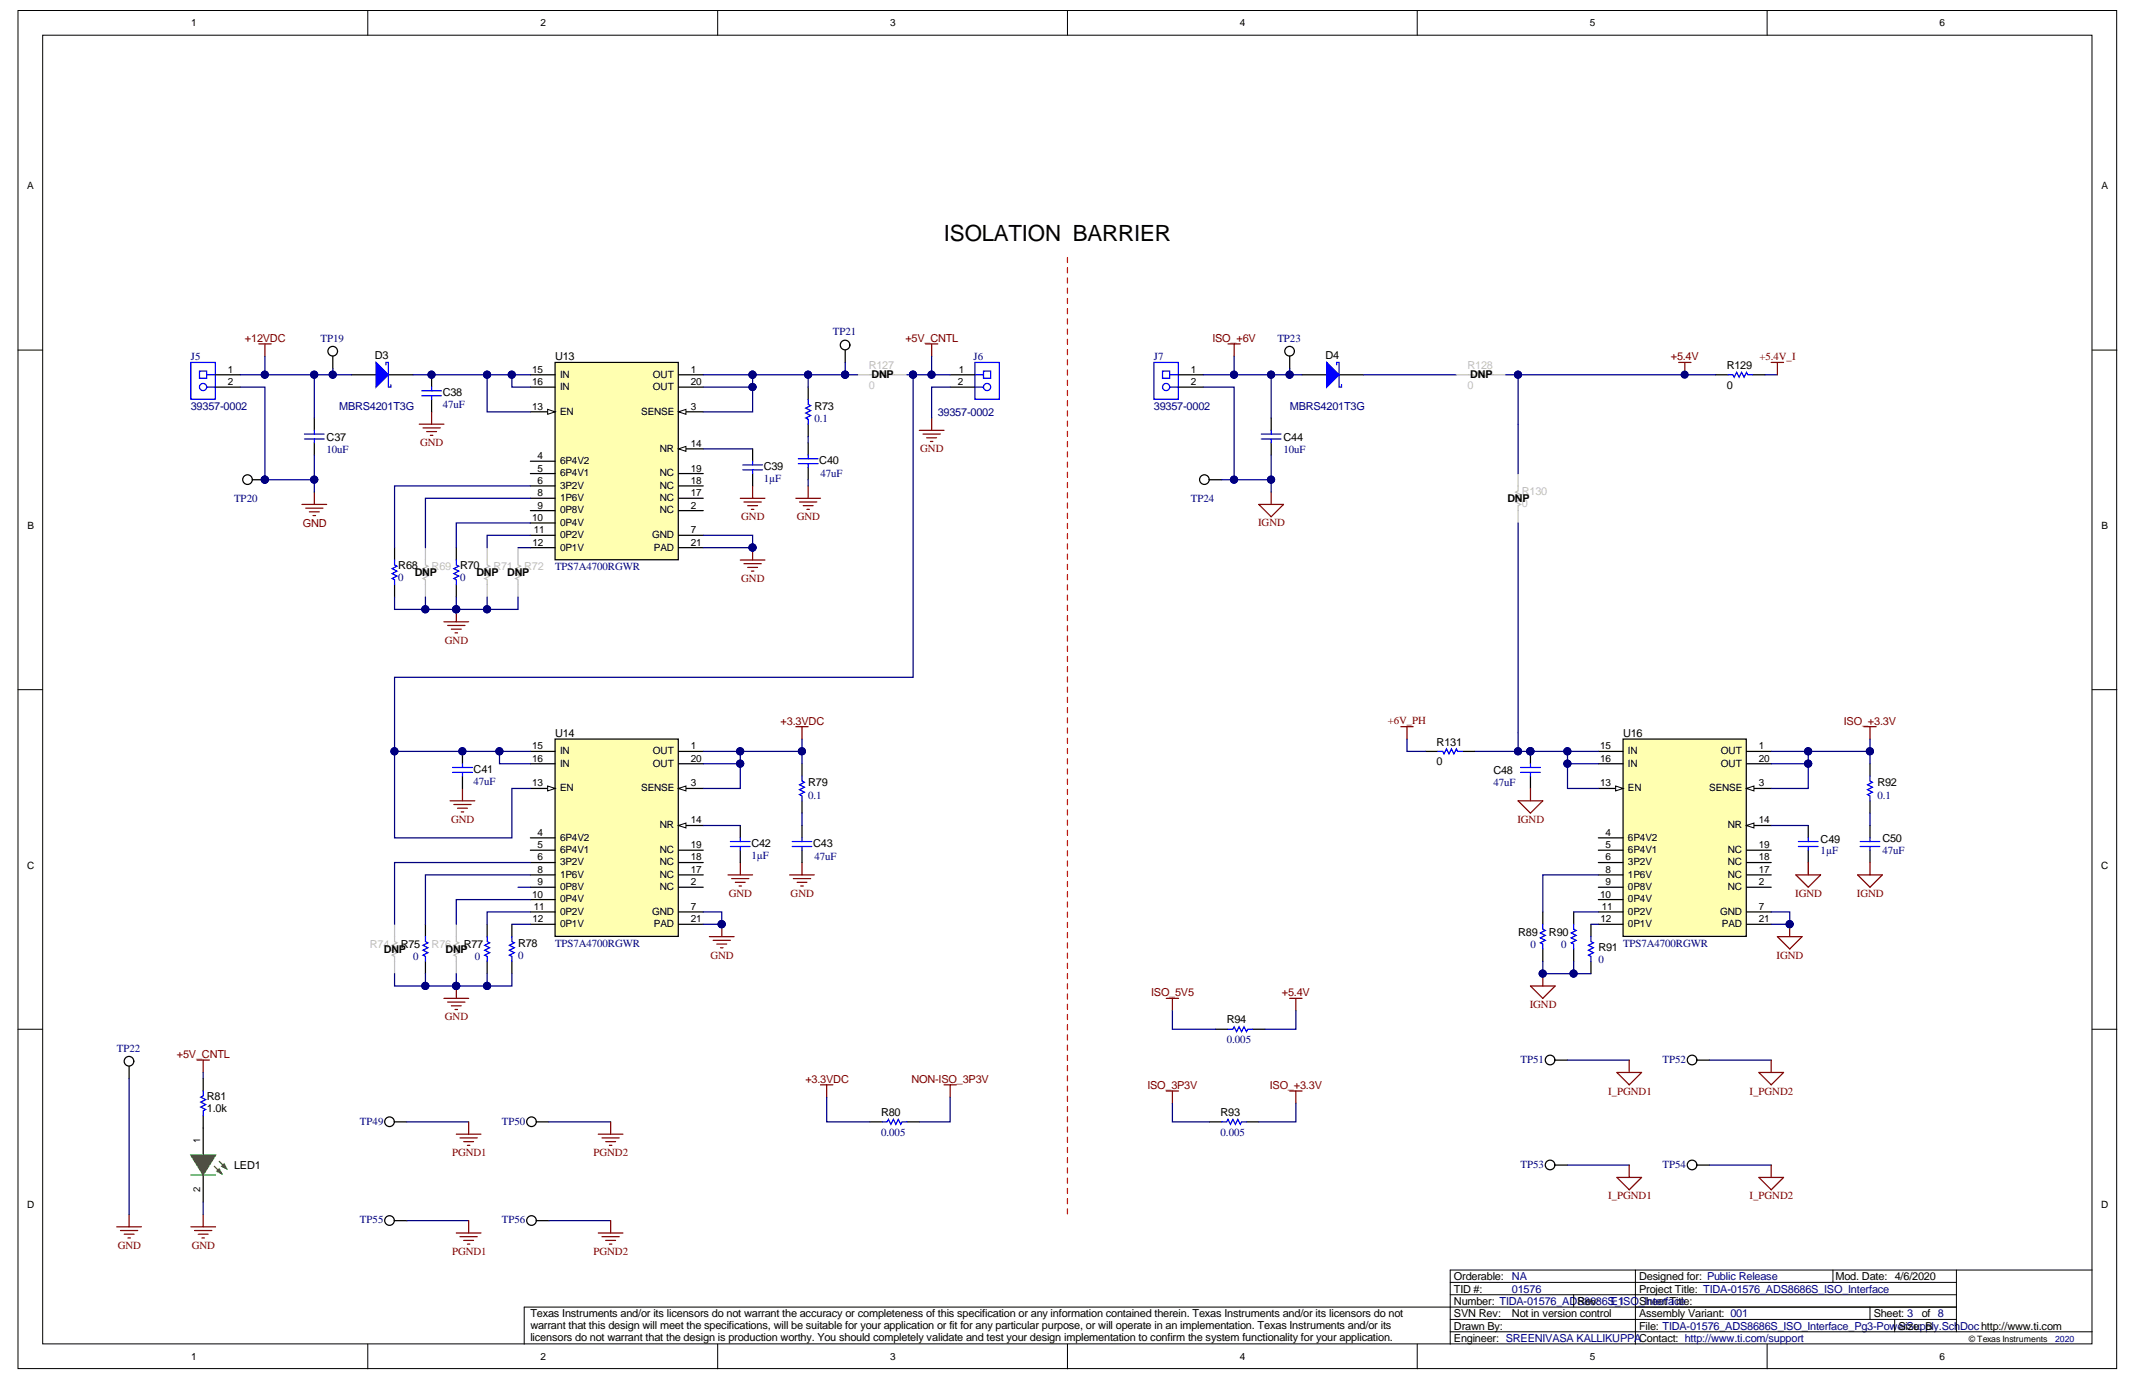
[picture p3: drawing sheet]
<svg xmlns="http://www.w3.org/2000/svg" width="432mm" height="279mm" viewBox="0 0 432 279" stroke-linecap="round" stroke-linejoin="round" font-family="sans-serif">
<defs><g id="words">
<text font-size="4.5" x="190.7" y="48.6">ISOLATION BARRIER</text>
<g font-size="2.2" fill="#800000">
<text x="49.5" y="69.1">+12VDC</text>
<text x="182.9" y="69.1">+5V_CNTL</text>
<text x="245" y="69.1">ISO_+6V</text>
<text x="337.6" y="72.8">+5.4V</text>
<text x="355.5" y="72.8">+5.4V_I</text>
<text x="84.9" y="90.2">GND</text>
<text x="186" y="91.4">GND</text>
<text x="61.2" y="106.4">GND</text>
<text x="149.8" y="105.1">GND</text>
<text x="161" y="105.1">GND</text>
<text x="254.2" y="106.4">IGND</text>
<text x="149.8" y="117.6">GND</text>
<text x="89.9" y="130.1">GND</text>
<text x="157.7" y="146.4">+3.3VDC</text>
<text x="280.4" y="146.4">+6V_PH</text>
<text x="372.6" y="146.4">ISO_+3.3V</text>
<text x="91.2" y="166.3">GND</text>
<text x="306.6" y="166.3">IGND</text>
<text x="147.3" y="181.2">GND</text>
<text x="159.8" y="181.2">GND</text>
<text x="362.7" y="181.2">IGND</text>
<text x="375.2" y="181.2">IGND</text>
<text x="143.5" y="193.7">GND</text>
<text x="359" y="193.7">IGND</text>
<text x="232.6" y="201.3">ISO_5V5</text>
<text x="259" y="201.3">+5.4V</text>
<text x="309.1" y="203.7">IGND</text>
<text x="89.9" y="206.2">GND</text>
<text x="35.7" y="213.8">+5V_CNTL</text>
<text x="162.7" y="218.8">+3.3VDC</text>
<text x="184.2" y="218.8">NON-ISO_3P3V</text>
<text x="231.8" y="220">ISO_3P3V</text>
<text x="256.6" y="220">ISO_+3.3V</text>
<text x="324.9" y="221.2">I_PGND1</text>
<text x="353.5" y="221.2">I_PGND2</text>
<text x="91.4" y="233.6">PGND1</text>
<text x="119.9" y="233.6">PGND2</text>
<text x="324.9" y="242.4">I_PGND1</text>
<text x="353.5" y="242.4">I_PGND2</text>
<text x="23.8" y="252.3">GND</text>
<text x="38.8" y="252.3">GND</text>
<text x="91.4" y="253.6">PGND1</text>
<text x="119.9" y="253.6">PGND2</text>
</g>
<g font-size="2.2" fill="#000080">
<text x="64.8" y="69">TP19</text>
<text x="168.3" y="67.8">TP21</text>
<text x="258.1" y="69">TP23</text>
<text x="38.6" y="72.8">J5</text>
<text x="196.7" y="72.8">J6</text>
<text x="233.2" y="72.8">J7</text>
<text x="38.6" y="82.8">39357-0002</text>
<text x="68.5" y="82.8">MBRS4201T3G</text>
<text x="89.5" y="82.5">47uF</text>
<text x="233.2" y="82.8">39357-0002</text>
<text x="260.6" y="82.8">MBRS4201T3G</text>
<text x="164.5" y="85.2">0.1</text>
<text x="189.5" y="84">39357-0002</text>
<text x="66" y="91.5">10uF</text>
<text x="259.3" y="91.5">10uF</text>
<text x="47.3" y="101.5">TP20</text>
<text x="154.3" y="97.5">1µF</text>
<text x="165.8" y="96.5">47uF</text>
<text x="240.6" y="101.5">TP24</text>
<text x="80.5" y="117.4">0</text>
<text x="92.9" y="117.4">0</text>
<text x="112.2" y="115.2">TPS7A4700RGWR</text>
<text x="95.7" y="158.6">47uF</text>
<text x="163.3" y="161.3">0.1</text>
<text x="301.8" y="158.9">47uF</text>
<text x="379.3" y="161.3">0.1</text>
<text x="151.8" y="173.6">1µF</text>
<text x="164.5" y="173.8">47uF</text>
<text x="367.9" y="172.6">1µF</text>
<text x="380.3" y="172.6">47uF</text>
<text x="112.2" y="191.3">TPS7A4700RGWR</text>
<text x="309.2" y="191.5">0</text>
<text x="315.5" y="191.5">0</text>
<text x="328" y="191.3">TPS7A4700RGWR</text>
<text x="83.5" y="194">0</text>
<text x="95.9" y="194">0</text>
<text x="104.7" y="193.8">0</text>
<text x="323" y="194.5">0</text>
<text x="23.6" y="212.5">TP22</text>
<text x="247.9" y="210.8">0.005</text>
<text x="307.2" y="214.7">TP51</text>
<text x="335.9" y="214.7">TP52</text>
<text x="72.7" y="227.2">TP49</text>
<text x="101.4" y="227.2">TP50</text>
<text x="178" y="229.5">0.005</text>
<text x="246.6" y="229.5">0.005</text>
<text x="307.2" y="236">TP53</text>
<text x="335.9" y="236">TP54</text>
<text x="72.7" y="247.2">TP55</text>
<text x="101.4" y="247.2">TP56</text>
<text x="305.5" y="261.2">01576</text>
<text x="305.5" y="258.7">NA</text>
<text x="383.4" y="268.7">erSupply.SchDochttp://www.ti.com</text>
</g>
<g font-size="2.2">
<text x="75.7" y="72.5">D3</text>
<text x="112.2" y="72.8">U13</text>
<text x="176.1" y="76.4">DNP</text>
<text x="267.8" y="72.5">D4</text>
<text x="297.1" y="76.4">DNP</text>
<text x="348.9" y="74.5">R129</text>
<text x="89.5" y="80">C38</text>
<text x="164.5" y="82.8">R73</text>
<text x="348.9" y="78.5">0</text>
<text x="66" y="89">C37</text>
<text x="259.3" y="89">C44</text>
<text x="154.3" y="95">C39</text>
<text x="165.5" y="93.8">C40</text>
<text x="304.6" y="101.4">DNP</text>
<text x="80.5" y="115">R68</text>
<text x="83.8" y="116.4">DNP</text>
<text x="92.9" y="115">R70</text>
<text x="96.3" y="116.4">DNP</text>
<text x="102.5" y="116.4">DNP</text>
<text x="112.2" y="148.9">U14</text>
<text x="328" y="148.9">U16</text>
<text x="290.3" y="154.6">0</text>
<text x="290.3" y="150.6">R131</text>
<text x="95.7" y="156.1">C41</text>
<text x="163.3" y="158.9">R79</text>
<text x="301.8" y="156.4">C48</text>
<text x="379.3" y="158.9">R92</text>
<text x="151.8" y="171.1">C42</text>
<text x="164.3" y="171.1">C43</text>
<text x="367.9" y="170.4">C49</text>
<text x="380.3" y="170.1">C50</text>
<text x="81" y="191.6">R75</text>
<text x="93.7" y="191.6">R77</text>
<text x="104.7" y="191.3">R78</text>
<text x="306.7" y="189.1">R89</text>
<text x="313" y="189.1">R90</text>
<text x="77.6" y="192.5">DNP</text>
<text x="90" y="192.5">DNP</text>
<text x="323" y="192.1">R91</text>
<text x="247.9" y="206.8">R94</text>
<text x="41.8" y="224.8">1.0k</text>
<text x="41.8" y="222.3">R81</text>
<text x="178" y="225.5">R80</text>
<text x="246.6" y="225.5">R93</text>
<text x="47.3" y="236.2">LED1</text>
<text x="293.8" y="263.7">Number: TIDA-01576_ADS8686SE_1ISO_Interface</text>
<text x="293.8" y="261.2">TID #:</text>
<text x="293.8" y="258.7">Orderable:</text>
<text x="318.7" y="263.7">Rev:</text>
<text x="331.2" y="263.7">Sheet Title:</text>
<text x="331.2" y="261.2">Project Title: TIDA-01576_ADS8686S_ISO_Interface</text>
<text x="331.2" y="258.7">Designed for: Public Release</text>
<text x="370.9" y="258.7">Mod. Date: 4/6/2020</text>
<text x="107.2" y="266.1">Texas Instruments and/or its licensors do not warrant the accuracy or completeness of this specification or any information contained therein. Texas Instruments and/or its licensors do not</text>
<text x="107.2" y="268.6">warrant that this design will meet the specifications, will be suitable for your application or fit for any particular purpose, or will operate in an implementation. Texas Instruments and/or its</text>
<text x="293.8" y="268.7">Drawn By:</text>
<text x="293.8" y="266.2">SVN Rev:</text>
<text x="305.5" y="266.2">Not in version control</text>
<text x="331.2" y="268.7">File: TIDA-01576_ADS8686S_ISO_Interface_Pg3-Pow</text>
<text x="331.2" y="266.2">Assembly Variant: 001</text>
<text x="378.6" y="266.2">Sheet: 3</text>
<text x="383.6" y="268.7">Size: B</text>
<text x="388.3" y="266.2">of 8</text>
<text x="107.2" y="271">licensors do not warrant that the design is production worthy. You should completely validate and test your design implementation to confirm the system functionality for your application.</text>
<text x="293.8" y="271.2">Engineer: SREENIVASA KALLIKUPPAContact: http://www.ti.com/support</text>
</g>
<g font-size="2.2" fill="#c0bebc">
<text x="175.5" y="74.5">R127</text>
<text x="296.5" y="74.5">R128</text>
<text x="175.5" y="78.5">0</text>
<text x="296.5" y="78.5">0</text>
<text x="307.5" y="100">R130</text>
<text x="307.5" y="102.5">0</text>
<text x="87.2" y="115.2">R69</text>
<text x="99.7" y="115.2">R71</text>
<text x="105.9" y="115.2">R72</text>
<text x="74.7" y="191.6">R74</text>
<text x="87.2" y="191.6">R76</text>
</g>
<g font-size="2">
<text x="38.6" y="5.3">1</text>
<text x="109.2" y="5.3">2</text>
<text x="179.8" y="5.3">3</text>
<text x="250.5" y="5.3">4</text>
<text x="321.2" y="5.3">5</text>
<text x="391.9" y="5.3">6</text>
<text x="5.5" y="38.3">A</text>
<text x="424.6" y="38.3">A</text>
<text x="46" y="75.3">1</text>
<text x="46" y="77.8">2</text>
<text x="107.5" y="75.3">15</text>
<text x="107.5" y="77.8">16</text>
<text x="113.2" y="76.3">IN</text>
<text x="131.9" y="76.3">OUT</text>
<text x="139.6" y="75.3">1</text>
<text x="139.6" y="77.8">20</text>
<text x="193.5" y="77.8">2</text>
<text x="193.8" y="75.3">1</text>
<text x="240.6" y="75.3">1</text>
<text x="240.6" y="77.8">2</text>
<text x="107.5" y="82.8">13</text>
<text x="113.2" y="83.8">EN</text>
<text x="113.2" y="78.8">IN</text>
<text x="129.6" y="83.8">SENSE</text>
<text x="131.9" y="78.8">OUT</text>
<text x="139.6" y="82.8">3</text>
<text x="108.6" y="92.8">4</text>
<text x="108.6" y="95.3">5</text>
<text x="113.2" y="93.8">6P4V2</text>
<text x="133.3" y="91.3">NR</text>
<text x="139.6" y="90.3">14</text>
<text x="139.6" y="95.3">19</text>
<text x="108.6" y="97.8">6</text>
<text x="108.6" y="100.3">8</text>
<text x="113.2" y="96.3">6P4V1</text>
<text x="113.2" y="98.8">3P2V</text>
<text x="113.2" y="101.3">1P6V</text>
<text x="133.3" y="101.3">NC</text>
<text x="133.3" y="98.8">NC</text>
<text x="133.3" y="96.3">NC</text>
<text x="139.6" y="100.3">17</text>
<text x="139.6" y="97.8">18</text>
<text x="5.5" y="106.9">B</text>
<text x="107.5" y="105.3">10</text>
<text x="107.8" y="107.8">11</text>
<text x="108.6" y="102.8">9</text>
<text x="113.2" y="103.8">0P8V</text>
<text x="113.2" y="106.3">0P4V</text>
<text x="133.3" y="103.8">NC</text>
<text x="139.6" y="102.8">2</text>
<text x="139.6" y="107.8">7</text>
<text x="424.6" y="106.9">B</text>
<text x="107.6" y="110.2">12</text>
<text x="113.2" y="108.7">0P2V</text>
<text x="113.2" y="111.2">0P1V</text>
<text x="131.8" y="108.7">GND</text>
<text x="132.1" y="111.2">PAD</text>
<text x="139.6" y="110.2">21</text>
<text x="107.5" y="151.4">15</text>
<text x="107.5" y="153.9">16</text>
<text x="113.2" y="152.4">IN</text>
<text x="113.2" y="154.9">IN</text>
<text x="131.9" y="152.4">OUT</text>
<text x="131.9" y="154.9">OUT</text>
<text x="139.6" y="151.4">1</text>
<text x="139.6" y="153.9">20</text>
<text x="323.3" y="151.4">15</text>
<text x="323.3" y="153.9">16</text>
<text x="329" y="152.4">IN</text>
<text x="329" y="154.9">IN</text>
<text x="347.7" y="152.4">OUT</text>
<text x="347.7" y="154.9">OUT</text>
<text x="355.4" y="151.4">1</text>
<text x="355.4" y="153.9">20</text>
<text x="107.5" y="158.9">13</text>
<text x="113.2" y="159.9">EN</text>
<text x="129.6" y="159.9">SENSE</text>
<text x="139.6" y="158.9">3</text>
<text x="323.3" y="158.9">13</text>
<text x="329" y="159.9">EN</text>
<text x="345.4" y="159.9">SENSE</text>
<text x="355.4" y="158.9">3</text>
<text x="133.3" y="167.4">NR</text>
<text x="139.6" y="166.4">14</text>
<text x="349.1" y="167.4">NR</text>
<text x="355.4" y="166.4">14</text>
<text x="108.6" y="168.9">4</text>
<text x="108.6" y="171.4">5</text>
<text x="108.6" y="173.9">6</text>
<text x="113.2" y="169.9">6P4V2</text>
<text x="113.2" y="172.4">6P4V1</text>
<text x="133.3" y="172.4">NC</text>
<text x="139.6" y="173.9">18</text>
<text x="139.6" y="171.4">19</text>
<text x="324.4" y="168.9">4</text>
<text x="324.4" y="171.4">5</text>
<text x="324.4" y="173.9">6</text>
<text x="329" y="169.9">6P4V2</text>
<text x="329" y="172.4">6P4V1</text>
<text x="349.1" y="172.4">NC</text>
<text x="355.4" y="173.9">18</text>
<text x="355.4" y="171.4">19</text>
<text x="5.5" y="175.5">C</text>
<text x="108.6" y="176.4">8</text>
<text x="108.6" y="178.9">9</text>
<text x="113.2" y="174.9">3P2V</text>
<text x="113.2" y="177.4">1P6V</text>
<text x="113.2" y="179.9">0P8V</text>
<text x="133.3" y="179.9">NC</text>
<text x="133.3" y="177.4">NC</text>
<text x="133.3" y="174.9">NC</text>
<text x="139.6" y="178.9">2</text>
<text x="139.6" y="176.4">17</text>
<text x="324.4" y="176.4">8</text>
<text x="324.4" y="178.9">9</text>
<text x="329" y="174.9">3P2V</text>
<text x="329" y="177.4">1P6V</text>
<text x="329" y="179.9">0P8V</text>
<text x="349.1" y="179.9">NC</text>
<text x="349.1" y="177.4">NC</text>
<text x="349.1" y="174.9">NC</text>
<text x="355.4" y="178.9">2</text>
<text x="355.4" y="176.4">17</text>
<text x="424.6" y="175.5">C</text>
<text x="107.5" y="181.4">10</text>
<text x="107.8" y="183.9">11</text>
<text x="113.2" y="182.4">0P4V</text>
<text x="113.2" y="184.9">0P2V</text>
<text x="131.8" y="184.9">GND</text>
<text x="139.6" y="183.9">7</text>
<text x="323.3" y="181.4">10</text>
<text x="323.6" y="183.9">11</text>
<text x="329" y="182.4">0P4V</text>
<text x="329" y="184.9">0P2V</text>
<text x="347.6" y="184.9">GND</text>
<text x="355.4" y="183.9">7</text>
<text x="107.6" y="186.3">12</text>
<text x="113.2" y="187.3">0P1V</text>
<text x="132.1" y="187.3">PAD</text>
<text x="139.6" y="186.3">21</text>
<text x="323.4" y="186.3">12</text>
<text x="329" y="187.3">0P1V</text>
<text x="347.9" y="187.3">PAD</text>
<text x="355.4" y="186.3">21</text>
<text x="5.5" y="244.1">D</text>
<text x="424.6" y="244.1">D</text>
<text x="38.6" y="274.8">1</text>
<text x="109.2" y="274.8">2</text>
<text x="179.8" y="274.8">3</text>
<text x="250.5" y="274.8">4</text>
<text x="321.2" y="274.8">5</text>
<text x="391.9" y="274.8">6</text>
</g>
<g font-size="1.9">
<text x="40.5" y="230.9" transform="rotate(-90 40.5 230.9)">1</text>
<text x="40.5" y="240.9" transform="rotate(-90 40.5 240.9)">2</text>
</g>
<text font-size="1.8" x="397.8" y="271.2">© Texas Instruments</text>
<text font-size="1.8" fill="#000080" x="415.3" y="271.2">2020</text>
</g></defs>
<g fill="#fff" stroke="#000" stroke-width=".2">
<path d="M3.6 2.1h424.1v274.4h-424.1z"/>
<path d="M8.6 7.1h414.1v264.4h-414.1z"/>
</g>
<g fill="none" stroke="#000" stroke-width=".2">
<path d="M74.3 2.1v5M145 2.1v5M215.7 2.1v5M286.4 2.1v5M357.1 2.1v5M3.6 70.7h5M422.8 70.7h4.9M3.6 139.4h5M422.8 139.4h4.9M3.6 208h5M422.8 208h4.9M293 259.1h102.3"/>
<path d="M330.4 256.6h-37.4v15M370.4 256.6v2.5M395.3 256.6v12.5M422.8 256.6h-92.4v15M74.3 271.6v5M145 271.6v5M215.7 271.6v5M286.4 271.6v5M293 269.1h129.8M293 266.6h102.3M293 261.6h102.3M318 261.6v2.5"/>
<path d="M357.1 271.6v5M377.8 264.1v2.5M382.8 266.6v2.5M395.3 264.1h-289.4v7.5"/>
</g>
<path d="M190.7 44.5h47.4v5h-47.4z" fill="#fff" stroke="#fff" stroke-width=".2"/>
<path d="M215.7 52v193.4" fill="none" stroke="#f00" stroke-width=".25" stroke-dasharray="1 1"/>
<g fill="none" stroke="#800000" stroke-width=".25">
<path d="M52.3 69.5h2.5M53.5 69.5v2.5M63.5 99.4v2.5M84.7 85.7h5M85.5 86.5h3.5M86.2 87.2h2M87 88h.5M87.2 83.2v2.5M152.1 98.2v2.5M163.3 98.2v2.5M61 101.9h5M61.8 102.7h3.5"/>
<path d="M62.5 103.4h2M63.3 104.2h.5M149.6 100.7h5M149.6 113.2h5M150.3 101.4h3.5M150.3 113.9h3.5M151.1 102.2h2M151.1 114.7h2M151.8 102.9h.5M151.8 115.4h.5M152.1 110.7v2.5M160.8 100.7h5"/>
<path d="M161.6 101.4h3.4M162.3 102.2h2M163 102.9h.5M89.7 125.6h5M90.5 126.4h3.4M91.2 127.1h2M91.9 127.9h.5M92.2 123.1v2.5M376.6 146.8h2.5M377.8 146.8v2.5"/>
</g>
<g fill="#000080" stroke="#000080" stroke-width=".2">
<circle cx="152" cy="110.6" r=".72"/>
<circle cx="92.2" cy="123.1" r=".72"/>
</g>
<path d="M71 75.7h5M78.5 75.7h5M63.5 84.5v2.5M63.5 89.5v2.4" fill="none" stroke="#000" stroke-width=".25"/>
<path d="M61.5 87.7h4M61.5 88.7h4M63.5 87v.7M63.5 88.7v.8" fill="none" stroke="#00f" stroke-width=".25"/>
<path d="M76 73.2l2.5 2.5-2.5 2.5z" fill="#00f"/>
<path d="M76 73.2l2.5 2.5-2.5 2.5zM78 73.7v-.5h.5v5h.5v-.5M254.9 87.7h3.9M254.9 88.7h3.9M256.9 87v.7M256.9 88.7v.8" fill="none" stroke="#00f" stroke-width=".25"/>
<path d="M248.1 69.5h2.5M249.4 69.5v2.5M39.8 214.2h2.5M41.1 214.2v2.5M38.6 247.9h5M39.3 248.6h3.5M40.1 249.4h2M40.8 250.1h.5M41.1 245.4v2.5" fill="none" stroke="#800000" stroke-width=".25"/>
<path d="M263.1 75.7h5M270.6 75.7h5M256.9 84.5v2.5M256.9 89.5v2.4" fill="none" stroke="#000" stroke-width=".25"/>
<path d="M268.1 73.2l2.5 2.5-2.5 2.5z" fill="#00f"/>
<path d="M268.1 73.2l2.5 2.5-2.5 2.5zM270.1 73.7v-.5h.5v5h.5v-.5M307.2 155.1h4M307.2 156.1h4M309.2 154.3v.8M309.2 156.1v.7M246.9 226.7h1l.2-.5 .5 1 .5-1 .5 1 .5-1 .5 1 .3-.5h1" fill="none" stroke="#00f" stroke-width=".25"/>
<path d="M309.2 151.8v2.5M309.2 156.8v2.5M244.4 226.7h2.5M251.9 226.7h2.5" fill="none" stroke="#000" stroke-width=".25"/>
<circle cx="309.2" cy="151.8" r=".72" fill="#000080" stroke="#000080" stroke-width=".2"/>
<path d="M187 69.5h2.5M188.2 69.5v2.5" fill="none" stroke="#800000" stroke-width=".25"/>
<path d="M38.6 73.2h4.9v7.5h-4.9z" fill="#fff" stroke="#00f" stroke-width=".25"/>
<path d="M41.8 78.2h1.8" fill="none" stroke="#00f" stroke-width=".25"/>
<circle cx="41" cy="78.2" r=".72" fill="#fff" stroke="#00f" stroke-width=".25"/>
<path d="M41.8 75.7h1.8" fill="none" stroke="#00f" stroke-width=".25"/>
<path d="M43.6 75.7h4.9M43.6 78.2h4.9" fill="none" stroke="#000" stroke-width=".25"/>
<path d="M40.3 75h1.5v1.4h-1.5z" fill="#fff" stroke="#00f" stroke-width=".25"/>
<circle cx="67.2" cy="71" r=".97" fill="#fff" stroke="#000" stroke-width=".25"/>
<path d="M67.3 72v2.5" fill="none" stroke="#000" stroke-width=".25"/>
<circle cx="50" cy="96.9" r=".97" fill="#fff" stroke="#000" stroke-width=".25"/>
<path d="M51 96.9h2.5" fill="none" stroke="#000" stroke-width=".25"/>
<circle cx="53.5" cy="96.9" r=".72" fill="#000080" stroke="#000080" stroke-width=".2"/>
<circle cx="170.8" cy="69.7" r=".97" fill="#fff" stroke="#000" stroke-width=".25"/>
<path d="M170.8 70.7v2.5" fill="none" stroke="#000" stroke-width=".25"/>
<circle cx="260.6" cy="71" r=".97" fill="#fff" stroke="#000" stroke-width=".25"/>
<path d="M260.6 72v2.5M377.8 166.8v2.5M377.8 171.8v2.5" fill="none" stroke="#000" stroke-width=".25"/>
<path d="M375.9 170h3.9M375.9 171h3.9M377.8 169.3v.7M377.8 171v.8" fill="none" stroke="#00f" stroke-width=".25"/>
<path d="M233.2 73.2h4.9v7.5h-4.9z" fill="#fff" stroke="#00f" stroke-width=".25"/>
<path d="M236.4 78.2h1.7" fill="none" stroke="#00f" stroke-width=".25"/>
<circle cx="235.6" cy="78.2" r=".72" fill="#fff" stroke="#00f" stroke-width=".25"/>
<path d="M236.4 75.7h1.7" fill="none" stroke="#00f" stroke-width=".25"/>
<path d="M238.1 75.7h5M238.1 78.2h5" fill="none" stroke="#000" stroke-width=".25"/>
<path d="M234.9 75h1.4v1.4h-1.4z" fill="#fff" stroke="#00f" stroke-width=".25"/>
<circle cx="243.4" cy="96.9" r=".97" fill="#fff" stroke="#000" stroke-width=".25"/>
<g fill="none" stroke="#000" stroke-width=".25">
<path d="M244.4 96.9h2.5M377.8 154.3v2.5M365.4 166.8v2.5M365.4 171.8v2.5M377.8 161.8v2.5M311.7 184.3v2.5M311.7 191.8v2.4M318 184.3v2.5M318 191.8v2.4M321.5 186.8v2.5M321.5 194.2v2.5M245.6 208h2.5"/>
<path d="M253.1 208h2.5"/>
</g>
<path d="M377.8 156.8v1l.5 .3-1 .5 1 .5-1 .5 1 .5-1 .5 .5 .2v1M363.4 170h4M363.4 171h4M365.4 169.3v.7M365.4 171v.8M311.7 186.8v1l.5 .2-1 .5 1 .5-1 .5 1 .5-1 .5 .5 .3v1M318 186.8v1l.5 .2-1 .5 1 .5-1 .5 1 .5-1 .5 .5 .3v1M321.5 189.3v1l.5 .2-1 .5 1 .5-1 .5 1 .5-1 .5 .5 .3v.9M248.1 208h1l.3-.5 .5 1 .5-1 .5 1 .5-1 .5 1 .2-.5h1" fill="none" stroke="#00f" stroke-width=".25"/>
<path d="M235.6 201.7h2.5M236.9 201.7v2.5M260.6 201.7h2.5M261.8 201.7v2.5M235.6 220.4h2.5M236.9 220.4v2.5M260.6 220.4h2.5M261.8 220.4v2.5" fill="none" stroke="#800000" stroke-width=".25"/>
<path d="M197 73.2h4.9v7.5h-4.9z" fill="#fff" stroke="#00f" stroke-width=".25"/>
<path d="M197 78.2h1.7" fill="none" stroke="#00f" stroke-width=".25"/>
<circle cx="199.4" cy="78.2" r=".72" fill="#fff" stroke="#00f" stroke-width=".25"/>
<path d="M197 75.7h1.7" fill="none" stroke="#00f" stroke-width=".25"/>
<path d="M192 75.7h5M192 78.2h5" fill="none" stroke="#000" stroke-width=".25"/>
<path d="M198.7 75h1.5v1.4h-1.5z" fill="#fff" stroke="#00f" stroke-width=".25"/>
<path d="M185.8 87h4.9M186.5 87.7h3.5M187.2 88.5h2M188 89.2h.5M188.2 84.5v2.5M23.6 247.9h5M24.3 248.6h3.5M25.1 249.4h2M25.8 250.1h.5M26.1 245.4v2.5" fill="none" stroke="#800000" stroke-width=".25"/>
<circle cx="26.1" cy="214.4" r=".97" fill="#fff" stroke="#000" stroke-width=".25"/>
<path d="M26.1 215.5v2.5" fill="none" stroke="#000" stroke-width=".25"/>
<g fill="none" stroke="#800000" stroke-width=".25">
<path d="M339.2 73.2h2.5M340.4 73.2v2.5M93.4 159.3v2.5M160.8 146.8h2.5M162.1 146.8v2.5M91 161.8h4.9M91.7 162.6h3.5M92.4 163.3h2M93.2 164.1h.5M147.1 176.8h5M147.8 177.5h3.5M148.6 178.3h2"/>
<path d="M149.3 179h.5M149.6 174.3v2.5M159.6 176.8h4.9M160.3 177.5h3.5M161.1 178.3h1.9M161.8 179h.5M162.1 174.3v2.5M92.2 199.2v2.5M143.3 189.3h5M144.1 190h3.5M144.8 190.8h2M145.6 191.5h.5"/>
<path d="M145.8 186.8v2.5M89.7 201.7h5M90.5 202.5h3.4M91.2 203.2h2M91.9 204h.5M165.8 219.2h2.5M167 219.2v2.5M190.7 219.2h2.5M192 219.2v2.5"/>
</g>
<g fill="#000080" stroke="#000080" stroke-width=".2">
<circle cx="145.8" cy="186.7" r=".72"/>
<circle cx="92.2" cy="199.2" r=".72"/>
<circle cx="340.4" cy="75.7" r=".72"/>
</g>
<path d="M112.2 149.3h24.9v39.9h-24.9z" fill="#ffffb0" stroke="#000" stroke-width=".25"/>
<path d="M137.1 151.8h5M137.1 159.3h5M137.1 179.3h5" fill="none" stroke="#000" stroke-width=".25"/>
<path d="M137.1 159.3l1.5-.5v1z" fill="#fff"/>
<path d="M137.1 159.3l1.5-.5v1z" fill="none" stroke="#000" stroke-width=".2"/>
<path d="M107.2 159.3h5M107.2 169.3h5M107.2 171.8h5M107.2 174.3h5M107.2 176.8h5M107.2 179.3h5M107.2 184.3h5M107.2 181.8h5M107.2 186.8h5M137.1 184.3h5" fill="none" stroke="#000" stroke-width=".25"/>
<path d="M110.7 158.8l1.5 .5-1.5 .5z" fill="#fff"/>
<path d="M110.7 158.8l1.5 .5-1.5 .5z" fill="none" stroke="#000" stroke-width=".2"/>
<path d="M137.1 166.8h5" fill="none" stroke="#000" stroke-width=".25"/>
<path d="M137.1 166.8l1.5-.5v1z" fill="#fff"/>
<path d="M137.1 166.8l1.5-.5v1z" fill="none" stroke="#000" stroke-width=".2"/>
<path d="M107.2 151.8h5M107.2 154.3h5M137.1 154.3h5M137.1 176.8h5M137.1 174.3h5M137.1 171.8h5M137.1 186.8h5" fill="none" stroke="#000" stroke-width=".25"/>
<path d="M112.2 73.2h24.9v39.9h-24.9z" fill="#ffffb0" stroke="#000" stroke-width=".25"/>
<path d="M137.1 75.7h5M137.1 83.2h5M137.1 103.2h5" fill="none" stroke="#000" stroke-width=".25"/>
<path d="M137.1 83.2l1.5-.5v1z" fill="#fff"/>
<path d="M137.1 83.2l1.5-.5v1z" fill="none" stroke="#000" stroke-width=".2"/>
<path d="M107.2 93.2h5M107.2 95.7h5M107.2 98.2h5M107.2 83.2h5M107.2 108.2h5M107.2 100.7h5M107.2 103.2h5M107.2 105.7h5M107.2 110.7h5M137.1 108.2h5" fill="none" stroke="#000" stroke-width=".25"/>
<path d="M110.7 82.7l1.5 .5-1.5 .5z" fill="#fff"/>
<path d="M110.7 82.7l1.5 .5-1.5 .5z" fill="none" stroke="#000" stroke-width=".2"/>
<path d="M137.1 90.7h5" fill="none" stroke="#000" stroke-width=".25"/>
<path d="M137.1 90.7l1.5-.5v1z" fill="#fff"/>
<path d="M137.1 90.7l1.5-.5v1z" fill="none" stroke="#000" stroke-width=".2"/>
<g fill="none" stroke="#000" stroke-width=".25">
<path d="M87.2 75.7v2.5M107.2 75.7h5M107.2 78.2h5M137.1 78.2h5M163.3 78.2v2.5M87.2 80.7v2.5M137.1 98.2h5M137.1 95.7h5M152.1 90.7v2.5M152.1 95.7v2.5M163.3 85.7v2.5M163.3 89.5v2.4"/>
<path d="M163.3 94.4v2.5M79.7 110.7v2.5M79.7 118.1v2.5M92.2 110.7v2.5M92.2 118.1v2.5M137.1 100.7h5M137.1 110.7h5M93.4 151.8v2.5M93.4 156.8v2.5M162.1 154.3v2.5M149.6 166.8v2.5M149.6 171.8v2.5"/>
<path d="M162.1 161.8v2.5M162.1 166.8v2.5M162.1 171.8v2.5M86 186.8v2.5M86 194.2v2.5M98.4 186.8v2.5M98.4 194.2v2.5M103.4 186.8v2.5M103.4 194.2v2.5M175.8 226.7h2.5M183.3 226.7h2.5"/>
</g>
<g fill="#000080" stroke="#000080" stroke-width=".2">
<circle cx="87.2" cy="75.7" r=".72"/>
<circle cx="93.4" cy="151.8" r=".72"/>
</g>
<g fill="none" stroke="#00f" stroke-width=".25">
<path d="M85.2 79h4M85.2 80h4M87.2 78.2v.8M87.2 80v.7M150.1 93.9h4M150.1 94.9h4M152.1 93.2v.7M152.1 94.9v.8M161.3 92.7h4M161.3 93.7h4M163.3 80.7v1l.5 .3-1 .5 1 .5-1 .5 1 .5-1 .5 .5 .2v1M163.3 91.9v.8"/>
<path d="M163.3 93.7v.7M79.7 113.2v1l.5 .2-1 .5 1 .5-1 .5 1 .5-1 .5 .5 .2v1M92.2 113.2v1l.5 .2-1 .5 1 .5-1 .5 1 .5-1 .5 .5 .2v1M91.5 155.1h3.9M91.5 156.1h3.9M93.4 154.3v.8M93.4 156.1v.7M162.1 156.8v1l.5 .3-1 .5 1 .5-1 .5 1 .5-1 .5 .5 .2v1M147.6 170h4M147.6 171h4M149.6 169.3v.7M149.6 171v.8"/>
<path d="M160.1 170h3.9M160.1 171h3.9M162.1 169.3v.7M162.1 171v.8M86 189.3v1l.5 .2-1 .5 1 .5-1 .5 1 .5-1 .5 .5 .3v.9M98.4 189.3v1l.5 .2-1 .5 1 .5-1 .5 1 .5-1 .5 .5 .3v.9M103.4 189.3v1l.5 .2-1 .5 1 .5-1 .5 1 .5-1 .5 .5 .3v.9M178.3 226.7h1l.2-.5 .5 1 .5-1 .5 1 .5-1 .5 1 .3-.5h1"/>
</g>
<path d="M86 110.7v3.5l.5 .2-1 .5 1 .5-1 .5 1 .5-1 .5 .5 .2v3.5M98.4 110.7v3.5l.5 .2-1 .5 1 .5-1 .5 1 .5-1 .5 .5 .2v3.5M104.7 110.7v3.5l.5 .2-1 .5 1 .5-1 .5 1 .5-1 .5 .5 .2v3.5M79.7 186.8v3.5l.5 .2-1 .5 1 .5-1 .5 1 .5-1 .5 .5 .3v3.4M92.2 186.8v3.5l.5 .2-1 .5 1 .5-1 .5 1 .5-1 .5 .5 .3v3.4" fill="none" stroke="#c0bebc" stroke-width=".25"/>
<path d="M328 149.3h24.9v39.9h-24.9z" fill="#ffffb0" stroke="#000" stroke-width=".25"/>
<path d="M352.9 151.8h5M352.9 159.3h5M352.9 179.3h5" fill="none" stroke="#000" stroke-width=".25"/>
<path d="M352.9 159.3l1.5-.5v1z" fill="#fff"/>
<path d="M352.9 159.3l1.5-.5v1z" fill="none" stroke="#000" stroke-width=".2"/>
<path d="M323 159.3h5M323 169.3h5M323 171.8h5M323 174.3h5M323 176.8h5M323 179.3h5M323 184.3h5M323 181.8h5M323 186.8h5M352.9 184.3h5" fill="none" stroke="#000" stroke-width=".25"/>
<path d="M326.5 158.8l1.5 .5-1.5 .5z" fill="#fff"/>
<path d="M326.5 158.8l1.5 .5-1.5 .5z" fill="none" stroke="#000" stroke-width=".2"/>
<path d="M352.9 166.8h5" fill="none" stroke="#000" stroke-width=".25"/>
<path d="M352.9 166.8l1.5-.5v1z" fill="#fff"/>
<path d="M352.9 166.8l1.5-.5v1z" fill="none" stroke="#000" stroke-width=".2"/>
<path d="M323 151.8h5M323 154.3h5M352.9 154.3h5M352.9 176.8h5M352.9 174.3h5M352.9 171.8h5M352.9 186.8h5" fill="none" stroke="#000" stroke-width=".25"/>
<path d="M43.3 235.7l1.5 1.5M44.3 234.7l1.5 1.5" fill="none" stroke="#00bf00" stroke-width=".25"/>
<path d="M44.3 236.2l.5 1-1-.5z" fill="#00bf00"/>
<path d="M44.3 236.2l.5 1-1-.5z" fill="none" stroke="#00bf00" stroke-width=".25"/>
<path d="M45.3 235.2l.5 1-1-.5z" fill="#00bf00"/>
<path d="M45.3 235.2l.5 1-1-.5z" fill="none" stroke="#00bf00" stroke-width=".25"/>
<path d="M41.1 227.9v5.5M41.1 237.4v5.5" fill="none" stroke="#000" stroke-width=".25"/>
<path d="M38.6 233.4h5l-2.5 4z" fill="#00bf00"/>
<path d="M38.6 233.4h5l-2.5 4zM38.6 237.4h5" fill="none" stroke="#00bf00" stroke-width=".25"/>
<g fill="none" stroke="#800000" stroke-width=".25">
<path d="M357.9 73.2h2.5M359.1 73.2v2.5M256.9 99.4v2.5M254.4 101.9h4.9l-2.4 2.5zM283 146.8h2.5M284.3 146.8v2.5M309.2 159.3v2.5M306.7 161.8h5l-2.5 2.5zM362.9 176.8h5l-2.5 2.5zM365.4 174.3v2.5M375.4 176.8h4.9l-2.5 2.5zM377.8 174.3v2.5"/>
<path d="M309.2 199.2h5l-2.5 2.5zM311.7 196.7v2.5M359.1 189.3h5l-2.5 2.5zM361.6 186.8v2.5"/>
</g>
<g fill="#000080" stroke="#000080" stroke-width=".2">
<circle cx="311.7" cy="196.7" r=".72"/>
<circle cx="361.6" cy="186.7" r=".72"/>
<circle cx="103.4" cy="75.7" r=".72"/>
<circle cx="152" cy="110.6" r=".72"/>
<circle cx="98.4" cy="75.7" r=".72"/>
<circle cx="377.8" cy="151.8" r=".72"/>
<circle cx="317.9" cy="196.7" r=".72"/>
<circle cx="365.3" cy="154.3" r=".72"/>
<circle cx="365.3" cy="151.8" r=".72"/>
<circle cx="63.5" cy="75.7" r=".72"/>
<circle cx="63.5" cy="96.9" r=".72"/>
<circle cx="249.3" cy="96.9" r=".72"/>
<circle cx="256.8" cy="96.9" r=".72"/>
<circle cx="316.7" cy="154.3" r=".72"/>
<circle cx="316.7" cy="151.8" r=".72"/>
<circle cx="98.4" cy="123.1" r=".72"/>
<circle cx="85.9" cy="123.1" r=".72"/>
<circle cx="92.2" cy="123.1" r=".72"/>
<circle cx="260.6" cy="75.7" r=".72"/>
<circle cx="67.2" cy="75.7" r=".72"/>
<circle cx="152" cy="75.7" r=".72"/>
<circle cx="152" cy="78.2" r=".72"/>
<circle cx="256.8" cy="75.7" r=".72"/>
<circle cx="53.5" cy="75.7" r=".72"/>
<circle cx="163.3" cy="75.7" r=".72"/>
<circle cx="170.8" cy="75.7" r=".72"/>
<circle cx="145.8" cy="186.7" r=".72"/>
<circle cx="162" cy="151.8" r=".72"/>
<circle cx="149.6" cy="154.3" r=".72"/>
<circle cx="149.6" cy="151.8" r=".72"/>
<circle cx="92.2" cy="199.2" r=".72"/>
<circle cx="98.4" cy="199.2" r=".72"/>
<circle cx="79.7" cy="151.8" r=".72"/>
<circle cx="100.9" cy="151.8" r=".72"/>
<circle cx="184.5" cy="75.7" r=".72"/>
<circle cx="309.2" cy="151.8" r=".72"/>
<circle cx="306.7" cy="151.8" r=".72"/>
<circle cx="85.9" cy="199.2" r=".72"/>
<circle cx="188.2" cy="75.7" r=".72"/>
<circle cx="53.5" cy="96.9" r=".72"/>
<circle cx="249.3" cy="75.7" r=".72"/>
<circle cx="306.7" cy="75.7" r=".72"/>
</g>
<g fill="none" stroke="#000080" stroke-width=".25">
<path d="M48.5 75.7h22.5M48.5 78.2h5v18.7h10M53.5 72v3.7M63.5 75.7v8.8M67.3 74.5v1.2M83.5 75.7h23.7M98.4 75.7v7.5h8.8M103.4 75.7v2.5h3.8M142.1 78.2h10v5h-10M142.1 75.7h10M152.1 75.7h18.7M152.1 75.7v2.5"/>
<path d="M163.3 75.7v2.5M170.8 75.7h2.5M170.8 73.2v2.5M183.3 75.7h1.2M184.5 75.7v61.2h-104.8v14.9h21.2M184.5 75.7h7.5M188.2 72v3.7M192 78.2h-3.8v6.3M243.1 75.7h20M243.1 78.2h6.3v18.7M249.4 72v3.7M256.9 75.7v8.8"/>
<path d="M260.6 74.5v1.2M275.6 75.7h18.7M304.3 75.7h42.4M306.7 75.7v20M356.6 75.7h2.5M63.5 91.9v7.5M107.2 98.2h-27.5v12.5M142.1 90.7h10M163.3 88.2v1.3M163.3 96.9v1.3M246.9 96.9h10M256.9 91.9v7.5"/>
<path d="M104.7 110.7h2.5M107.2 100.7h-21.2v10M107.2 105.7h-15v5M107.2 108.2h-8.8v2.5M142.1 108.2h10v2.5h-10M306.7 105.7v46.1M79.7 120.6v2.5h12.5M86 120.6v2.5M92.2 120.6v2.5h12.5v-2.5M98.4 120.6v2.5M79.7 151.8v17.5h23.7v-10h3.8M107.2 151.8h-6.3v2.5h6.3"/>
<path d="M149.6 154.3v5h-7.5M149.6 151.8v2.5h-7.5M162.1 149.3v2.5h-20M162.1 151.8v2.5M284.3 149.3v2.5h3.7M298 151.8h18.7M316.7 154.3v5h6.3M323 151.8h-6.3v2.5h6.3M365.4 154.3v5h-7.5M365.4 151.8v2.5h-7.5M377.8 149.3v2.5h-19.9M377.8 151.8v2.5"/>
<path d="M104.7 179.3h2.5M107.2 174.3h-27.5v12.5M107.2 176.8h-21.2v10M142.1 166.8h7.5M162.1 164.3v2.5M323 176.8h-11.3v7.5M357.9 166.8h7.5M377.8 164.3v2.5M79.7 196.7v2.5h12.5M86 196.7v2.5M92.2 196.7v2.5h6.2v-2.5M103.4 196.7v2.5h-5"/>
<path d="M103.4 186.8h3.8M107.2 181.8h-15v5M107.2 184.3h-8.8v2.5M142.1 184.3h3.7v2.5h-3.7M311.7 194.2v2.5h6.3v-2.5M318 184.3h5M318 196.7h3.5M321.5 186.8h1.5M357.9 184.3h3.7v2.5h-3.7M26.1 218v27.4M41.1 216.7v1.3M236.9 204.2v3.8h8.7"/>
<path d="M261.8 204.2v3.8h-6.2M167 221.7v5h8.8M192 221.7v5h-6.2M236.9 222.9v3.8h7.5M261.8 222.9v3.8h-7.4M41.1 242.9v2.5"/>
</g>
<path d="M346.7 75.7h2.5M354.1 75.7h2.5M288 151.8h2.5M295.5 151.8h2.5" fill="none" stroke="#000" stroke-width=".25"/>
<path d="M349.2 75.7h1l.2 .5 .5-1 .5 1 .5-1 .5 1 .5-1 .2 .5h1M290.5 151.8h1l.3 .5 .5-1 .5 1 .5-1 .5 1 .5-1 .2 .5h1" fill="none" stroke="#00f" stroke-width=".25"/>
<path d="M173.3 75.7h3.5l.2 .5 .5-1 .5 1 .5-1 .5 1 .5-1 .3 .5h3.5M294.3 75.7h3.5l.2 .5 .5-1 .5 1 .5-1 .5 1 .5-1 .3 .5h3.5M306.7 95.7v3.5l-.5 .2 1 .5-1 .5 1 .5-1 .5 1 .5-.5 .3v3.5" fill="none" stroke="#c0bebc" stroke-width=".25"/>
<circle cx="313.2" cy="214.2" r=".97" fill="#fff" stroke="#000" stroke-width=".25"/>
<path d="M314.2 214.2h2.5" fill="none" stroke="#000" stroke-width=".25"/>
<path d="M316.7 214.2h12.5" fill="none" stroke="#000080" stroke-width=".25"/>
<path d="M326.7 216.7h5l-2.5 2.5zM329.2 214.2v2.5" fill="none" stroke="#800000" stroke-width=".25"/>
<circle cx="341.9" cy="214.2" r=".97" fill="#fff" stroke="#000" stroke-width=".25"/>
<path d="M342.9 214.2h2.5" fill="none" stroke="#000" stroke-width=".25"/>
<path d="M345.4 214.2h12.5" fill="none" stroke="#000080" stroke-width=".25"/>
<path d="M355.4 216.7h5l-2.5 2.5zM357.9 214.2v2.5" fill="none" stroke="#800000" stroke-width=".25"/>
<circle cx="78.7" cy="226.7" r=".97" fill="#fff" stroke="#000" stroke-width=".25"/>
<path d="M79.7 226.7h2.5" fill="none" stroke="#000" stroke-width=".25"/>
<path d="M82.2 226.7h12.5" fill="none" stroke="#000080" stroke-width=".25"/>
<circle cx="107.4" cy="226.7" r=".97" fill="#fff" stroke="#000" stroke-width=".25"/>
<path d="M108.4 226.7h2.5" fill="none" stroke="#000" stroke-width=".25"/>
<path d="M110.9 226.7h12.5" fill="none" stroke="#000080" stroke-width=".25"/>
<path d="M92.2 229.2h5M92.9 229.9h3.5M93.7 230.7h2M94.4 231.4h.5M94.7 226.7v2.5M120.9 229.2h5M121.6 229.9h3.5M122.4 230.7h2M123.1 231.4h.5M123.4 226.7v2.5" fill="none" stroke="#800000" stroke-width=".25"/>
<circle cx="78.7" cy="246.6" r=".97" fill="#fff" stroke="#000" stroke-width=".25"/>
<path d="M79.7 246.6h2.5" fill="none" stroke="#000" stroke-width=".25"/>
<path d="M82.2 246.6h12.5" fill="none" stroke="#000080" stroke-width=".25"/>
<circle cx="107.4" cy="246.6" r=".97" fill="#fff" stroke="#000" stroke-width=".25"/>
<path d="M108.4 246.6h2.5" fill="none" stroke="#000" stroke-width=".25"/>
<path d="M110.9 246.6h12.5" fill="none" stroke="#000080" stroke-width=".25"/>
<path d="M92.2 249.1h5M92.9 249.9h3.5M93.7 250.6h2M94.4 251.4h.5M94.7 246.6v2.5M120.9 249.1h5M121.6 249.9h3.5M122.4 250.6h2M123.1 251.4h.5M123.4 246.6v2.5" fill="none" stroke="#800000" stroke-width=".25"/>
<circle cx="313.2" cy="235.4" r=".97" fill="#fff" stroke="#000" stroke-width=".25"/>
<path d="M314.2 235.4h2.5" fill="none" stroke="#000" stroke-width=".25"/>
<path d="M316.7 235.4h12.5" fill="none" stroke="#000080" stroke-width=".25"/>
<path d="M326.7 237.9h5l-2.5 2.5zM329.2 235.4v2.5" fill="none" stroke="#800000" stroke-width=".25"/>
<circle cx="341.9" cy="235.4" r=".97" fill="#fff" stroke="#000" stroke-width=".25"/>
<path d="M41.1 218v2.4M41.1 225.4v2.5M342.9 235.4h2.5" fill="none" stroke="#000" stroke-width=".25"/>
<path d="M345.4 235.4h12.5" fill="none" stroke="#000080" stroke-width=".25"/>
<path d="M355.4 237.9h5l-2.5 2.5zM357.9 235.4v2.5" fill="none" stroke="#800000" stroke-width=".25"/>
<path d="M41.1 220.4v1l-.5 .3 1 .5-1 .5 1 .5-1 .5 1 .5-.5 .2v1" fill="none" stroke="#00f" stroke-width=".25"/>
<use href="#words"/>
</svg>
